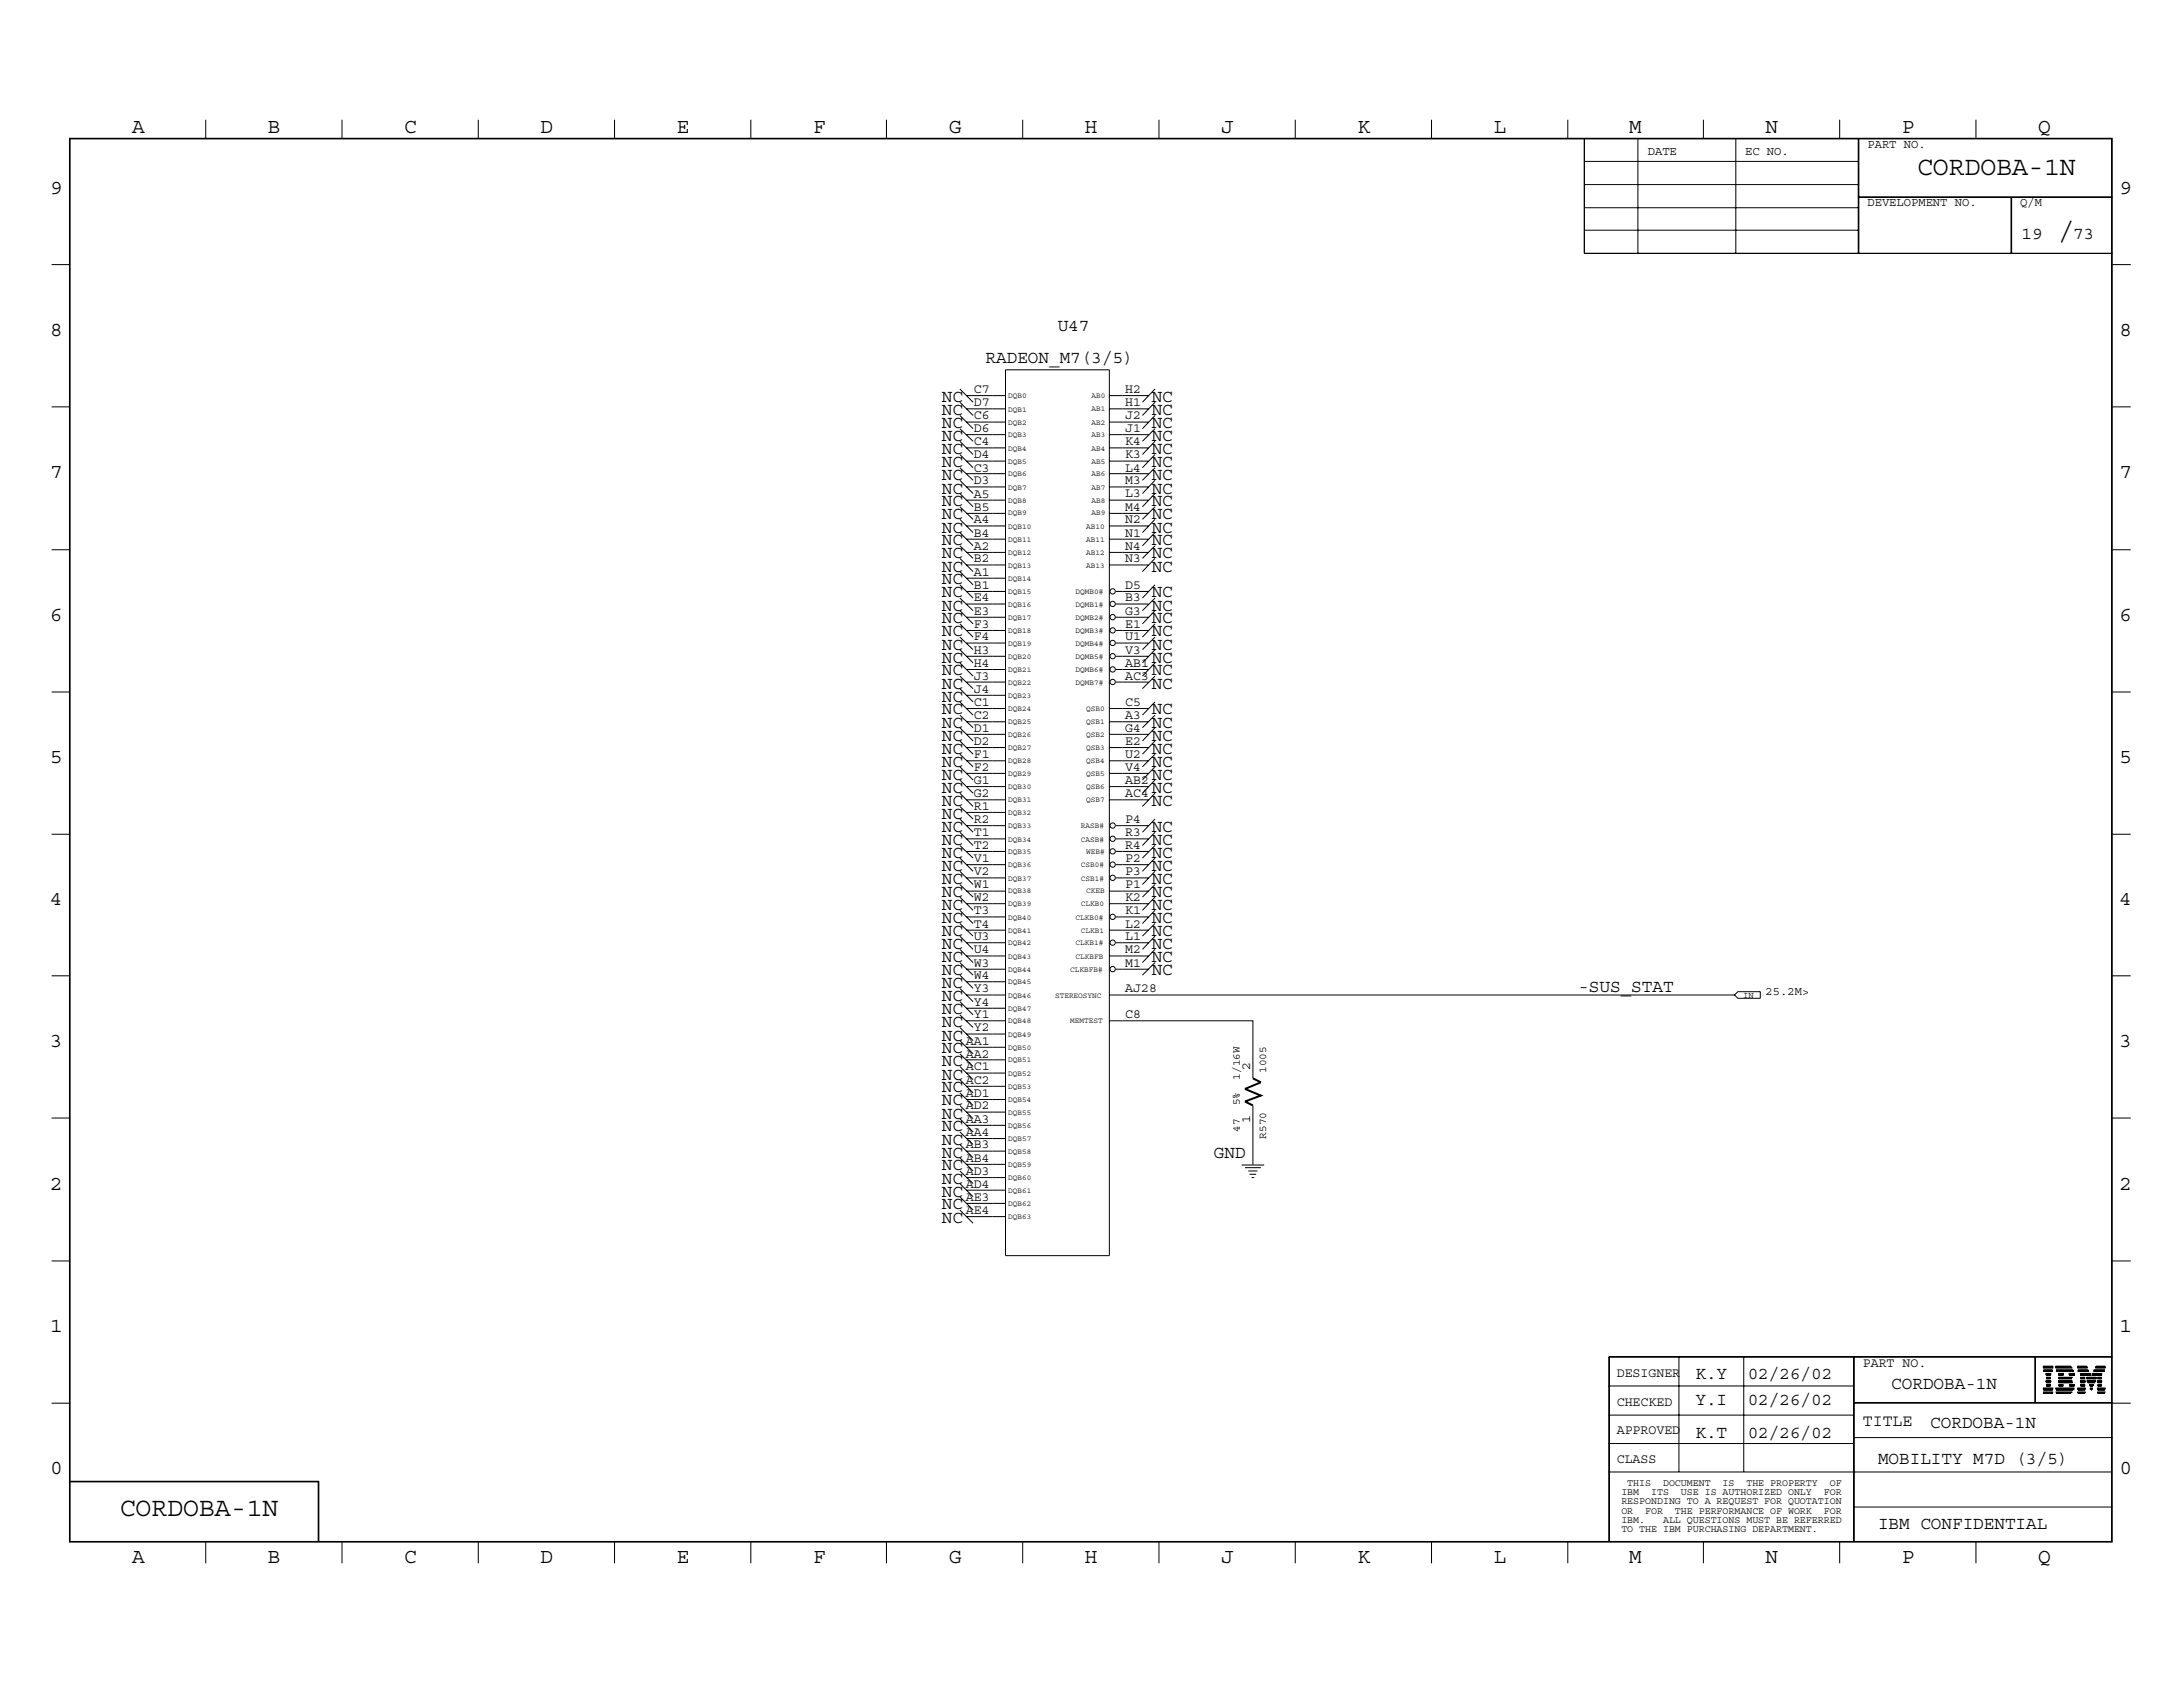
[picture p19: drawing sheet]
<svg xmlns="http://www.w3.org/2000/svg" width="279mm" height="216mm" viewBox="0 0 279 216" stroke-linecap="round" stroke-linejoin="round" font-family="sans-serif">
<defs><g id="words">
<g font-size="3.4">
<text x="245.4" y="22.4">CORDOBA-1N</text>
<text x="263.5" y="30.6">/</text>
<text x="15.3" y="194.1">CORDOBA-1N</text>
</g>
<g font-size="2.7">
<text x="16.9" y="17">A</text>
<text x="34.3" y="17">B</text>
<text x="51.7" y="17">C</text>
<text x="69.2" y="17">D</text>
<text x="86.6" y="17">E</text>
<text x="104.1" y="17">F</text>
<text x="121.5" y="17">G</text>
<text x="138.9" y="17">H</text>
<text x="156.3" y="17">J</text>
<text x="173.7" y="17">K</text>
<text x="191.2" y="17">L</text>
<text x="208.5" y="17">M</text>
<text x="226" y="17">N</text>
<text x="243.4" y="17">P</text>
<text x="260.9" y="17">Q</text>
<text x="6.4" y="24.8">9</text>
<text x="271.3" y="24.8">9</text>
<text x="6.4" y="43">8</text>
<text x="271.3" y="43">8</text>
<text x="6.4" y="61.2">7</text>
<text x="271.3" y="61.2">7</text>
<text x="6.4" y="79.4">6</text>
<text x="271.3" y="79.4">6</text>
<text x="6.4" y="97.6">5</text>
<text x="271.3" y="97.6">5</text>
<text x="6.4" y="115.8">4</text>
<text x="271.3" y="115.8">4</text>
<text x="6.4" y="134">3</text>
<text x="271.3" y="134">3</text>
<text x="6.4" y="152.2">2</text>
<text x="271.3" y="152.2">2</text>
<text x="6.4" y="170.4">1</text>
<text x="271.3" y="170.4">1</text>
<text x="6.4" y="188.6">0</text>
<text x="271.3" y="188.6">0</text>
<text x="16.9" y="200.1">A</text>
<text x="34.3" y="200.1">B</text>
<text x="51.7" y="200.1">C</text>
<text x="69.2" y="200.1">D</text>
<text x="86.6" y="200.1">E</text>
<text x="104.1" y="200.1">F</text>
<text x="121.5" y="200.1">G</text>
<text x="138.9" y="200.1">H</text>
<text x="156.3" y="200.1">J</text>
<text x="173.7" y="200.1">K</text>
<text x="191.2" y="200.1">L</text>
<text x="208.5" y="200.1">M</text>
<text x="226" y="200.1">N</text>
<text x="243.4" y="200.1">P</text>
<text x="260.9" y="200.1">Q</text>
</g>
<g font-size="2.3">
<text x="258.7" y="30.6">19</text>
<text x="265.3" y="30.6">73</text>
<text x="126.2" y="46.5">RADEON_M7(3/5)</text>
<text x="135.4" y="42.3">U47</text>
<text x="120.6" y="53.1">NC</text>
<text x="120.6" y="51.5">NC</text>
<text x="147.4" y="53.1">NC</text>
<text x="147.4" y="51.5">NC</text>
<text x="120.6" y="59.8">NC</text>
<text x="120.6" y="56.5">NC</text>
<text x="120.6" y="58.2">NC</text>
<text x="120.6" y="54.8">NC</text>
<text x="147.4" y="59.8">NC</text>
<text x="147.4" y="54.8">NC</text>
<text x="147.4" y="58.2">NC</text>
<text x="147.4" y="56.5">NC</text>
<text x="120.6" y="63.2">NC</text>
<text x="120.6" y="61.5">NC</text>
<text x="120.6" y="64.8">NC</text>
<text x="147.4" y="61.5">NC</text>
<text x="147.4" y="63.2">NC</text>
<text x="147.4" y="64.8">NC</text>
<text x="120.6" y="66.5">NC</text>
<text x="120.6" y="71.5">NC</text>
<text x="120.6" y="68.2">NC</text>
<text x="120.6" y="69.8">NC</text>
<text x="147.4" y="71.5">NC</text>
<text x="147.4" y="68.2">NC</text>
<text x="147.4" y="66.5">NC</text>
<text x="147.4" y="69.8">NC</text>
<text x="120.6" y="74.8">NC</text>
<text x="120.6" y="73.2">NC</text>
<text x="120.6" y="76.5">NC</text>
<text x="147.4" y="76.5">NC</text>
<text x="147.4" y="73.2">NC</text>
<text x="120.6" y="81.4">NC</text>
<text x="120.6" y="78.1">NC</text>
<text x="120.6" y="83.1">NC</text>
<text x="120.6" y="79.8">NC</text>
<text x="147.4" y="78.1">NC</text>
<text x="147.4" y="83.1">NC</text>
<text x="147.4" y="79.8">NC</text>
<text x="147.4" y="81.4">NC</text>
<text x="120.6" y="84.8">NC</text>
<text x="120.6" y="89.8">NC</text>
<text x="120.6" y="86.4">NC</text>
<text x="120.6" y="88.1">NC</text>
<text x="147.4" y="84.8">NC</text>
<text x="147.4" y="88.1">NC</text>
<text x="147.4" y="86.4">NC</text>
<text x="120.6" y="93.1">NC</text>
<text x="120.6" y="94.8">NC</text>
<text x="120.6" y="91.4">NC</text>
<text x="147.4" y="94.8">NC</text>
<text x="147.4" y="93.1">NC</text>
<text x="147.4" y="91.4">NC</text>
<text x="120.6" y="99.8">NC</text>
<text x="120.6" y="98.1">NC</text>
<text x="120.6" y="101.4">NC</text>
<text x="120.6" y="96.4">NC</text>
<text x="147.4" y="96.4">NC</text>
<text x="147.4" y="98.1">NC</text>
<text x="147.4" y="99.8">NC</text>
<text x="147.4" y="101.4">NC</text>
<text x="120.6" y="103.1">NC</text>
<text x="120.6" y="104.8">NC</text>
<text x="120.6" y="106.5">NC</text>
<text x="147.4" y="103.1">NC</text>
<text x="147.4" y="106.5">NC</text>
<text x="120.6" y="113.1">NC</text>
<text x="120.6" y="108.1">NC</text>
<text x="120.6" y="111.5">NC</text>
<text x="120.6" y="109.8">NC</text>
<text x="147.4" y="108.1">NC</text>
<text x="147.4" y="109.8">NC</text>
<text x="147.4" y="111.5">NC</text>
<text x="147.4" y="113.1">NC</text>
<text x="120.6" y="116.5">NC</text>
<text x="120.6" y="114.8">NC</text>
<text x="120.6" y="119.8">NC</text>
<text x="120.6" y="118.1">NC</text>
<text x="147.4" y="114.8">NC</text>
<text x="147.4" y="119.8">NC</text>
<text x="147.4" y="118.1">NC</text>
<text x="147.4" y="116.5">NC</text>
<text x="120.6" y="121.5">NC</text>
<text x="120.6" y="124.8">NC</text>
<text x="120.6" y="123.1">NC</text>
<text x="147.4" y="123.1">NC</text>
<text x="147.4" y="121.5">NC</text>
<text x="147.4" y="124.8">NC</text>
<text x="120.6" y="131.5">NC</text>
<text x="120.6" y="129.8">NC</text>
<text x="120.6" y="126.5">NC</text>
<text x="120.6" y="128.1">NC</text>
<text x="202" y="127">-SUS_STAT</text>
<text x="120.6" y="133.2">NC</text>
<text x="120.6" y="136.5">NC</text>
<text x="120.6" y="134.8">NC</text>
<text x="120.6" y="139.8">NC</text>
<text x="120.6" y="141.5">NC</text>
<text x="120.6" y="143.2">NC</text>
<text x="120.6" y="138.2">NC</text>
<text x="120.6" y="146.5">NC</text>
<text x="120.6" y="144.8">NC</text>
<text x="120.6" y="149.8">NC</text>
<text x="120.6" y="148.2">NC</text>
<text x="155.4" y="148.2">GND</text>
<text x="120.6" y="153.2">NC</text>
<text x="120.6" y="151.5">NC</text>
<text x="120.6" y="154.8">NC</text>
<text x="120.6" y="156.5">NC</text>
<text x="217" y="176.5">K.Y</text>
<text x="217" y="179.8">Y.I</text>
<text x="223.7" y="176.5">02/26/02</text>
<text x="223.7" y="179.8">02/26/02</text>
<text x="242.1" y="177.7">CORDOBA-1N</text>
<text x="217" y="184">K.T</text>
<text x="223.7" y="184">02/26/02</text>
<text x="247.1" y="182.7">CORDOBA-1N</text>
<text x="240.4" y="187.4">MOBILITY M7D (3/5)</text>
<text x="240.4" y="195.7">IBM CONFIDENTIAL</text>
</g>
<text font-size="2.1" x="238.4" y="182.5">TITLE</text>
<g font-size="1.7">
<text x="124.6" y="53.7">C6</text>
<text x="124.6" y="50.3">C7</text>
<text x="124.6" y="52">D7</text>
<text x="144" y="50.3">H2</text>
<text x="144" y="52">H1</text>
<text x="144" y="53.7">J2</text>
<text x="124.6" y="58.7">D4</text>
<text x="124.6" y="57">C4</text>
<text x="124.6" y="55.3">D6</text>
<text x="144" y="55.3">J1</text>
<text x="144" y="57">K4</text>
<text x="144" y="58.7">K3</text>
<text x="124.6" y="65.4">B5</text>
<text x="124.6" y="63.7">A5</text>
<text x="124.6" y="60.4">C3</text>
<text x="124.6" y="62">D3</text>
<text x="144" y="63.7">L3</text>
<text x="144" y="62">M3</text>
<text x="144" y="65.4">M4</text>
<text x="144" y="60.4">L4</text>
<text x="124.6" y="72">B2</text>
<text x="124.6" y="67">A4</text>
<text x="124.6" y="70.4">A2</text>
<text x="124.6" y="68.7">B4</text>
<text x="144" y="68.7">N1</text>
<text x="144" y="67">N2</text>
<text x="144" y="70.4">N4</text>
<text x="144" y="72">N3</text>
<text x="124.6" y="77">E4</text>
<text x="124.6" y="73.7">A1</text>
<text x="124.6" y="75.4">B1</text>
<text x="144" y="75.4">D5</text>
<text x="144" y="77">B3</text>
<text x="124.6" y="83.7">H3</text>
<text x="124.6" y="80.3">F3</text>
<text x="124.6" y="78.7">E3</text>
<text x="124.6" y="82">F4</text>
<text x="144" y="82">U1</text>
<text x="144" y="83.7">V3</text>
<text x="144" y="80.3">E1</text>
<text x="144" y="78.7">G3</text>
<text x="124.6" y="88.6">J4</text>
<text x="124.6" y="87">J3</text>
<text x="124.6" y="85.3">H4</text>
<text x="144" y="85.3">AB1</text>
<text x="144" y="87">AC3</text>
<text x="124.6" y="95.3">D2</text>
<text x="124.6" y="93.6">D1</text>
<text x="124.6" y="90.3">C1</text>
<text x="124.6" y="92">C2</text>
<text x="144" y="93.6">G4</text>
<text x="144" y="95.3">E2</text>
<text x="144" y="92">A3</text>
<text x="144" y="90.3">C5</text>
<text x="124.6" y="100.3">G1</text>
<text x="124.6" y="97">F1</text>
<text x="124.6" y="98.6">F2</text>
<text x="144" y="100.3">AB2</text>
<text x="144" y="97">U2</text>
<text x="144" y="98.6">V4</text>
<text x="124.6" y="107">T1</text>
<text x="124.6" y="105.3">R2</text>
<text x="124.6" y="102">G2</text>
<text x="124.6" y="103.6">R1</text>
<text x="144" y="105.3">P4</text>
<text x="144" y="107">R3</text>
<text x="144" y="102">AC4</text>
<text x="124.6" y="108.6">T2</text>
<text x="124.6" y="112">V2</text>
<text x="124.6" y="113.7">W1</text>
<text x="124.6" y="110.3">V1</text>
<text x="144" y="112">P3</text>
<text x="144" y="113.7">P1</text>
<text x="144" y="108.6">R4</text>
<text x="144" y="110.3">P2</text>
<text x="124.6" y="118.7">T4</text>
<text x="124.6" y="115.3">W2</text>
<text x="124.6" y="117">T3</text>
<text x="144" y="115.3">K2</text>
<text x="144" y="117">K1</text>
<text x="144" y="118.7">L2</text>
<text x="124.6" y="120.3">U3</text>
<text x="124.6" y="122">U4</text>
<text x="124.6" y="125.3">W4</text>
<text x="124.6" y="123.7">W3</text>
<text x="144" y="123.7">M1</text>
<text x="144" y="120.3">L1</text>
<text x="144" y="122">M2</text>
<text x="124.6" y="130.3">Y1</text>
<text x="124.6" y="128.7">Y4</text>
<text x="124.6" y="127">Y3</text>
<text x="124.6" y="132">Y2</text>
<text x="144" y="130.3">C8</text>
<text x="144" y="127">AJ28</text>
<text x="123.6" y="137">AC1</text>
<text x="123.6" y="135.4">AA2</text>
<text x="123.6" y="133.7">AA1</text>
<text x="160" y="137" transform="rotate(-90 160 137)">2</text>
<text x="123.6" y="143.7">AA3</text>
<text x="123.6" y="142">AD2</text>
<text x="123.6" y="138.7">AC2</text>
<text x="123.6" y="140.4">AD1</text>
<text x="160" y="143.7" transform="rotate(-90 160 143.7)">1</text>
<text x="123.6" y="148.7">AB4</text>
<text x="123.6" y="145.4">AA4</text>
<text x="123.6" y="147">AB3</text>
<text x="123.6" y="150.4">AD3</text>
<text x="123.6" y="155.4">AE4</text>
<text x="123.6" y="153.7">AE3</text>
<text x="123.6" y="152">AD4</text>
<text x="206.9" y="176.3">DESIGNER</text>
<text x="206.9" y="179.9">CHECKED</text>
<text x="238.4" y="175">PART NO.</text>
<text x="206.9" y="183.6">APPROVED</text>
<text x="206.9" y="187.3">CLASS</text>
</g>
<g font-size="1.6">
<text x="210.9" y="19.8">DATE</text>
<text x="223.4" y="19.8">EC NO.</text>
<text x="239" y="18.9">PART NO.</text>
<text x="239" y="26.4">DEVELOPMENT NO.</text>
<text x="258.6" y="26.4">Q/M</text>
<text x="226" y="127.3">25.2M&gt;</text>
</g>
<g font-size="1.4">
<text x="162.1" y="137.3" transform="rotate(-90 162.1 137.3)">1005</text>
<text x="158.7" y="141.5" transform="rotate(-90 158.7 141.5)">5%</text>
<text x="158.7" y="138.2" transform="rotate(-90 158.7 138.2)">1/16W</text>
<text x="158.7" y="144.9" transform="rotate(-90 158.7 144.9)">47</text>
<text x="162.1" y="145.7" transform="rotate(-90 162.1 145.7)">R570</text>
</g>
<g font-size="1.3">
<text x="207.5" y="191.3">IBM</text>
<text x="208.3" y="190.2">THIS</text>
<text x="211.3" y="191.3">ITS</text>
<text x="212.9" y="190.2">DOCUMENT</text>
<text x="215.1" y="191.3">USE IS AUTHORIZED ONLY</text>
<text x="220.5" y="190.2">IS</text>
<text x="223.5" y="190.2">THE PROPERTY</text>
<text x="233.4" y="191.3">FOR</text>
<text x="234.2" y="190.2">OF</text>
<text x="207.5" y="192.5">RESPONDING TO A REQUEST FOR QUOTATION</text>
<text x="207.5" y="193.7">OR</text>
<text x="207.5" y="194.9">IBM.</text>
<text x="207.5" y="196.1">TO THE IBM PURCHASING DEPARTMENT.</text>
<text x="210.6" y="193.7">FOR</text>
<text x="212.9" y="194.9">ALL QUESTIONS MUST BE REFERRED</text>
<text x="214.4" y="193.7">THE PERFORMANCE OF WORK</text>
<text x="233.4" y="193.7">FOR</text>
</g>
<text font-size="1.1" x="223.1" y="127.7">IN</text>
<g font-size="1">
<text x="129" y="52.7">DQB1</text>
<text x="129" y="51">DQB0</text>
<text x="139.7" y="52.7">AB1</text>
<text x="139.7" y="51">AB0</text>
<text x="129" y="59.4">DQB5</text>
<text x="129" y="57.7">DQB4</text>
<text x="129" y="56">DQB3</text>
<text x="129" y="54.4">DQB2</text>
<text x="139.7" y="59.4">AB5</text>
<text x="139.7" y="57.7">AB4</text>
<text x="139.7" y="56">AB3</text>
<text x="139.7" y="54.4">AB2</text>
<text x="129" y="66">DQB9</text>
<text x="129" y="64.3">DQB8</text>
<text x="129" y="62.7">DQB7</text>
<text x="129" y="61">DQB6</text>
<text x="139.7" y="66">AB9</text>
<text x="139.7" y="64.3">AB8</text>
<text x="139.7" y="62.7">AB7</text>
<text x="139.7" y="61">AB6</text>
<text x="129" y="71">DQB12</text>
<text x="129" y="69.3">DQB11</text>
<text x="129" y="67.7">DQB10</text>
<text x="139" y="71">AB12</text>
<text x="139" y="69.3">AB11</text>
<text x="139" y="67.6">AB10</text>
<text x="129" y="77.6">DQB16</text>
<text x="129" y="76">DQB15</text>
<text x="129" y="74.3">DQB14</text>
<text x="129" y="72.6">DQB13</text>
<text x="137.7" y="77.6">DQMB1#</text>
<text x="137.7" y="76">DQMB0#</text>
<text x="139" y="72.6">AB13</text>
<text x="129" y="82.6">DQB19</text>
<text x="129" y="81">DQB18</text>
<text x="129" y="79.3">DQB17</text>
<text x="137.7" y="82.6">DQMB4#</text>
<text x="137.7" y="81">DQMB3#</text>
<text x="137.7" y="79.3">DQMB2#</text>
<text x="129" y="89.3">DQB23</text>
<text x="129" y="87.6">DQB22</text>
<text x="129" y="86">DQB21</text>
<text x="129" y="84.3">DQB20</text>
<text x="137.7" y="87.6">DQMB7#</text>
<text x="137.7" y="86">DQMB6#</text>
<text x="137.7" y="84.3">DQMB5#</text>
<text x="129" y="94.3">DQB26</text>
<text x="129" y="92.6">DQB25</text>
<text x="129" y="91">DQB24</text>
<text x="139" y="94.3">QSB2</text>
<text x="139" y="92.6">QSB1</text>
<text x="139" y="91">QSB0</text>
<text x="129" y="101">DQB30</text>
<text x="129" y="99.3">DQB29</text>
<text x="129" y="97.7">DQB28</text>
<text x="129" y="96">DQB27</text>
<text x="139" y="101">QSB6</text>
<text x="139" y="99.3">QSB5</text>
<text x="139" y="97.7">QSB4</text>
<text x="139" y="96">QSB3</text>
<text x="129" y="107.7">DQB34</text>
<text x="129" y="106">DQB33</text>
<text x="129" y="104.3">DQB32</text>
<text x="129" y="102.7">DQB31</text>
<text x="138.3" y="107.7">CASB#</text>
<text x="138.3" y="106">RASB#</text>
<text x="139" y="102.7">QSB7</text>
<text x="129" y="112.7">DQB37</text>
<text x="129" y="111">DQB36</text>
<text x="129" y="109.3">DQB35</text>
<text x="138.3" y="112.7">CSB1#</text>
<text x="138.3" y="111">CSB0#</text>
<text x="139" y="109.3">WEB#</text>
<text x="129" y="119.4">DQB41</text>
<text x="129" y="117.7">DQB40</text>
<text x="129" y="116">DQB39</text>
<text x="129" y="114.3">DQB38</text>
<text x="137.7" y="117.7">CLKB0#</text>
<text x="138.3" y="119.4">CLKB1</text>
<text x="138.3" y="116">CLKB0</text>
<text x="139" y="114.3">CKEB</text>
<text x="129" y="126">DQB45</text>
<text x="129" y="124.4">DQB44</text>
<text x="129" y="122.7">DQB43</text>
<text x="129" y="121">DQB42</text>
<text x="137" y="124.4">CLKBFB#</text>
<text x="137.7" y="122.7">CLKBFB</text>
<text x="137.7" y="121">CLKB1#</text>
<text x="129" y="131">DQB48</text>
<text x="129" y="129.4">DQB47</text>
<text x="129" y="127.7">DQB46</text>
<text x="135" y="127.7">STEREOSYNC</text>
<text x="137" y="131">MEMTEST</text>
<text x="129" y="137.7">DQB52</text>
<text x="129" y="136">DQB51</text>
<text x="129" y="134.4">DQB50</text>
<text x="129" y="132.7">DQB49</text>
<text x="129" y="142.7">DQB55</text>
<text x="129" y="141">DQB54</text>
<text x="129" y="139.4">DQB53</text>
<text x="129" y="149.4">DQB59</text>
<text x="129" y="147.7">DQB58</text>
<text x="129" y="146.1">DQB57</text>
<text x="129" y="144.4">DQB56</text>
<text x="129" y="154.3">DQB62</text>
<text x="129" y="152.7">DQB61</text>
<text x="129" y="151">DQB60</text>
<text x="129" y="156">DQB63</text>
</g>
</g></defs>
<g fill="none" stroke="#000" stroke-width=".13">
<path d="M8.9 17.7h261.4v179.7h-261.4zM9 17.8h261.3v179.5h-261.3zM26.3 15.3v2.4M43.8 15.3v2.4M61.2 15.3v2.4M78.7 15.3v2.4M96.1 15.3v2.4M113.5 15.3v2.4M130.9 15.3v2.4M148.3 15.3v2.4M165.8 15.3v2.4M183.2 15.3v2.4"/>
<path d="M200.7 15.3v2.4M202.8 17.7v14.7h67.5M209.6 17.7v14.7M218 15.3v2.4M222.2 17.7v14.7M235.5 15.3v2.4M237.8 17.7v14.7M237.9 17.7v14.7M252.9 15.3v2.4M6.6 33.9h2.3M202.8 29.5h35M202.8 26.6h35"/>
<path d="M202.8 23.6h35M202.8 20.7h35M237.8 25.2h32.5M257.4 25.2v7.2M257.5 25.2v7.2M270.3 33.9h2.4M6.6 52.1h2.3M122.9 58.2l1.6 1.7M122.9 54.9l1.6 1.6M122.9 51.5l1.6 1.7M122.9 59.9l1.6 1.6M122.9 49.8l1.6 1.7"/>
<path d="M122.9 56.5l1.6 1.7M122.9 53.2l1.6 1.7M123.7 59h5M123.7 57.3h5M123.7 55.6h5M123.7 54h5M123.7 52.3h5M123.7 50.6h5M128.7 47.3h13.3v113.4h-13.3zM142 59h5M142 57.3h5M142 55.6h5"/>
<path d="M142 54h5M142 52.3h5M142 50.6h5M147.8 59.9l-1.6 1.6M147.8 58.2l-1.6 1.7M147.8 53.2l-1.6 1.7M147.8 51.5l-1.6 1.7M147.8 49.8l-1.6 1.7M147.8 56.5l-1.6 1.7M147.8 54.9l-1.6 1.6M270.3 52.1h2.4M6.6 70.4h2.3"/>
<path d="M122.9 64.9l1.6 1.6M122.9 69.8l1.6 1.7M122.9 73.2l1.6 1.6M122.9 79.8l1.6 1.7M122.9 76.5l1.6 1.6M122.9 61.5l1.6 1.7M122.9 71.5l1.6 1.7M122.9 78.1l1.6 1.7M122.9 74.8l1.6 1.7M122.9 66.5l1.6 1.7M122.9 68.2l1.6 1.6M122.9 63.2l1.6 1.7"/>
<path d="M123.7 79h5M123.7 77.3h5M123.7 75.7h5M123.7 72.3h5M123.7 70.7h5M123.7 69h5M123.7 67.3h5M123.7 65.7h5M123.7 64h5M123.7 62.3h5M123.7 60.6h5M123.7 74h5"/>
<path d="M142 72.3h5M142 70.7h5M142 69h5M142 67.3h5M142 65.7h5M142 64h5M142 62.3h5M142 60.6h5M142.8 79h4.2M142.8 77.3h4.2M142.8 75.7h4.2M147.8 69.8l-1.6 1.7"/>
<path d="M147.8 76.5l-1.6 1.6M147.8 61.5l-1.6 1.7M147.8 66.5l-1.6 1.7M147.8 64.9l-1.6 1.6M147.8 63.2l-1.6 1.7M147.8 68.2l-1.6 1.6M147.8 78.1l-1.6 1.7M147.8 79.8l-1.6 1.7M147.8 74.8l-1.6 1.7M147.8 71.5l-1.6 1.7M270.3 70.4h2.4M6.6 88.6h2.3"/>
<path d="M122.9 91.5l1.6 1.6M122.9 83.1l1.6 1.7M122.9 93.1l1.6 1.7M122.9 98.1l1.6 1.7M122.9 96.5l1.6 1.6M122.9 99.8l1.6 1.7M122.9 94.8l1.6 1.7M122.9 88.1l1.6 1.7M122.9 89.8l1.6 1.7M122.9 84.8l1.6 1.7M122.9 86.5l1.6 1.6M122.9 81.5l1.6 1.6"/>
<path d="M123.7 99h5M123.7 97.4h5M123.7 95.7h5M123.7 94h5M123.7 92.4h5M123.7 90.7h5M123.7 87.3h5M123.7 85.7h5M123.7 84h5M123.7 82.3h5M123.7 80.7h5M123.7 89h5"/>
<path d="M142 99h5M142 97.4h5M142 95.7h5M142 94h5M142 92.4h5M142 90.7h5M142.8 87.3h4.2M142.8 85.7h4.2M142.8 84h4.2M142.8 82.3h4.2M142.8 80.7h4.2M147.8 94.8l-1.6 1.7"/>
<path d="M147.8 96.5l-1.6 1.6M147.8 93.1l-1.6 1.7M147.8 98.1l-1.6 1.7M147.8 81.5l-1.6 1.6M147.8 91.5l-1.6 1.6M147.8 83.1l-1.6 1.7M147.8 89.8l-1.6 1.7M147.8 86.5l-1.6 1.6M147.8 99.8l-1.6 1.7M147.8 84.8l-1.6 1.7M270.3 88.6h2.4M6.6 106.8h2.3"/>
<path d="M122.9 101.5l1.6 1.7M122.9 103.2l1.6 1.6M122.9 114.8l1.6 1.7M122.9 111.5l1.6 1.7M122.9 106.5l1.6 1.7M122.9 113.2l1.6 1.6M122.9 119.8l1.6 1.7M122.9 118.2l1.6 1.6M122.9 116.5l1.6 1.7M122.9 109.8l1.6 1.7M122.9 104.8l1.6 1.7M122.9 108.2l1.6 1.6"/>
<path d="M123.7 119h5M123.7 117.3h5M123.7 115.7h5M123.7 114h5M123.7 112.4h5M123.7 110.7h5M123.7 109h5M123.7 107.4h5M123.7 105.7h5M123.7 102.4h5M123.7 100.7h5M123.7 104h5"/>
<path d="M142 119h5M142 115.7h5M142 114h5M142 102.4h5M142 100.7h5M142.8 117.3h4.2M142.8 112.4h4.2M142.8 110.7h4.2M142.8 109h4.2M142.8 107.4h4.2M142.8 105.7h4.2M147.8 106.5l-1.6 1.7"/>
<path d="M147.8 108.2l-1.6 1.6M147.8 109.8l-1.6 1.7M147.8 111.5l-1.6 1.7M147.8 113.2l-1.6 1.6M147.8 118.2l-1.6 1.6M147.8 116.5l-1.6 1.7M147.8 119.8l-1.6 1.7M147.8 101.5l-1.6 1.7M147.8 104.8l-1.6 1.7M147.8 114.8l-1.6 1.7M270.3 106.8h2.4M6.6 124.9h2.3"/>
<path d="M122.9 138.2l1.6 1.7M122.9 139.9l1.6 1.6M122.9 131.5l1.6 1.7M122.9 123.2l1.6 1.6M122.9 121.5l1.6 1.7M122.9 136.5l1.6 1.7M122.9 129.9l1.6 1.6M122.9 134.9l1.6 1.6M122.9 133.2l1.6 1.7M122.9 128.2l1.6 1.7M122.9 124.8l1.6 1.7M122.9 126.5l1.6 1.7"/>
<path d="M123.7 130.6h5M123.7 127.3h5M123.7 124h5M123.7 122.3h5M123.7 120.6h5M123.7 139h5M123.7 137.3h5M123.7 135.6h5M123.7 134h5M123.7 132.3h5M123.7 129h5M123.7 125.6h5"/>
<path d="M142 130.6h18.4v7.4M142 127.3h80M142 122.3h5M142.8 124h4.2M142.8 120.6h4.2M147.8 121.5l-1.6 1.7M147.8 123.2l-1.6 1.6M222.4 126.9h2.9v.9h-2.9l-.4-.5zM270.3 124.9h2.4M6.6 143.1h2.3M122.9 144.9l1.6 1.6M122.9 151.5l1.6 1.7"/>
<path d="M122.9 149.9l1.6 1.6M122.9 141.5l1.6 1.7M122.9 153.2l1.6 1.7M122.9 143.2l1.6 1.7M122.9 148.2l1.6 1.7M122.9 146.5l1.6 1.7M122.9 154.9l1.6 1.6M123.7 150.7h5M123.7 155.7h5M123.7 154h5M123.7 152.3h5M123.7 149h5"/>
<path d="M123.7 147.3h5M123.7 145.7h5M123.7 144h5M123.7 142.3h5M123.7 140.7h5M158.9 149.1h2.9M159.3 149.4h2.1M159.8 149.9h1.2M159.9 150.3h.9M160.2 150.7h.3M160.4 141.5v7.5M270.3 143.1h2.4"/>
<path d="M6.6 179.6h2.3M6.6 161.4h2.3M205.9 177.4h31.3M206 173.7v23.6M214.9 173.7v14.7M223.2 173.7v14.7M237.2 173.7v23.6M237.2 179.5h33.1M237.2 179.6h35.5M237.3 173.7v23.6M260.4 173.7v5.9M260.5 173.7v5.9"/>
<path d="M261.5 177.7h1.2v.1h-1.2zM261.5 177.6h1.2v.1h-1.2zM261.5 175h1.2v.1h-1.2zM261.5 174.9h1.2v.1h-1.2zM261.5 174.8h1.2v.1h-1.2zM261.5 178.3h1.2h-1.2M261.5 178.1h1.2v.1h-1.2h1.2h-1.2zM261.5 177.9h1.2h-1.2M261.5 175.5h1.2h-1.2M261.5 175.4h1.2h-1.2M261.5 175.3h1.2h-1.2M261.9 176.8h.6v.1h-.6z"/>
<path d="M261.9 176.7h.6v.1h-.6zM261.9 175.9h.6h-.6zM261.9 175.8h.6v.1h-.6zM261.9 177.4h.6h-.6M261.9 177.3h.6h-.6M261.9 177.2h.6h-.6M261.9 177h.6h-.6M261.9 176.4h.6h-.6M261.9 176.3h.6h-.6M261.9 176h.6h-.6M263.1 175h2.1v.1h-2.1zM263.1 174.9h2v.1h-2z"/>
<path d="M263.1 174.8h1.9v.1h-1.9zM263.1 177.7h2.3v.1h-2.3zM263.1 177.6h2.3v.1h-2.3zM263.1 178.3h1.9h-1.9M263.1 178.1h2.1v.1h-2.1h2h-2zM263.1 177.9h2.2h-2.2M263.1 175.5h2.3h-2.3M263.1 175.4h2.3h-2.3M263.1 175.3h2.2h-2.2M263.5 176.8h1.7v.1h-1.7zM263.5 176.7h1.7v.1h-1.7zM263.5 175.9h.6h-.6z"/>
<path d="M263.5 175.8h.6v.1h-.6zM263.5 177h1.8h-1.8M263.5 176.4h1.7h-1.7M263.5 176.3h1.8h-1.8M263.5 177.4h.6h-.6M263.5 177.3h.6h-.6M263.5 177.2h.6h-.6M263.5 176h.6h-.6M264.8 175.9h.7h-.7zM264.8 175.8h.7v.1h-.7zM264.8 177.4h.7h-.7M264.8 177.3h.7h-.7"/>
<path d="M264.8 177.2h.7h-.7M264.8 176h.7h-.7M265.9 177.7h1v.1h-1zM265.9 177.6h1v.1h-1zM265.9 175h1.2v.1h-1.2zM265.9 174.9h1.2v.1h-1.2zM265.9 174.8h1.1v.1h-1.1zM265.9 178.3h1h-1M265.9 178.1h1v.1h-1h1h-1zM265.9 177.9h1h-1M265.9 175.5h1.5h-1.5M265.9 175.4h1.5h-1.5"/>
<path d="M265.9 175.3h1.4h-1.4M266.3 176.8h.6v.1h-.6zM266.3 176.7h.6v.1h-.6zM266.3 175.9h1.2h-1.2zM266.3 175.8h1.2v.1h-1.2zM266.3 177.4h.6h-.6M266.3 177.3h.6h-.6M266.3 177.2h.6h-.6M266.3 177h.6h-.6M266.3 176.4h.6h-.6M266.3 176.3h.6h-.6M266.3 176h1.3h-1.3"/>
<path d="M267 176.4h1.3h-1.3M267 176.3h1.3h-1.3M267.1 176.7h1.1v.1h-1.1zM267.2 176.8h.9v.1h-.9zM267.2 177h.9h-.9M267.4 177.3h.6h-.6M267.4 177.2h.6h-.6M267.5 177.4h.4h-.4M267.5 177.7h.3v.1h-.3zM267.5 177.6h.3v.1h-.3zM267.6 177.9h.1h-.1M267.7 176h1.3h-1.3"/>
<path d="M267.8 175.9h1.2h-1.2zM267.8 175.8h1.2v.1h-1.2zM268 175.5h1.4h-1.4M268 175.4h1.4h-1.4M268 175.3h1.4h-1.4M268.2 175h1.2v.1h-1.2zM268.2 174.9h1.2v.1h-1.2zM268.3 174.8h1.1v.1h-1.1zM268.5 177.7h.9v.1h-.9zM268.5 177.6h.9v.1h-.9zM268.5 176.8h.5v.1h-.5zM268.5 176.7h.5v.1h-.5z"/>
<path d="M268.5 178.3h.9h-.9M268.5 178.1h.9v.1h-.9h.9h-.9zM268.5 177.9h.9h-.9M268.5 177.4h.5h-.5M268.5 177.3h.5h-.5M268.5 177.2h.5h-.5M268.5 177h.5h-.5M268.5 176.4h.5h-.5M268.5 176.3h.5h-.5M270.3 173.7h-64.4v23.6M270.3 161.4h2.4M8.9 189.6h31.9v7.7"/>
<path d="M8.9 189.7h31.9M26.3 197.3v2.8M40.7 189.6v7.7M43.8 197.3v2.8M61.2 197.3v2.8M78.7 197.3v2.8M96.1 197.3v2.8M113.5 197.3v2.8M130.9 197.3v2.8M148.3 197.3v2.8M165.8 197.3v2.8M183.2 197.3v2.8"/>
<path d="M200.7 197.3v2.8M205.9 188.4h64.4M205.9 184.7h31.3M205.9 181.1h31.3M218 197.3v2.8M235.5 197.3v2.8M237.2 192.9h33.1M237.2 184h33.1M252.9 197.3v2.8"/>
<circle cx="142.4" cy="77.3" r=".34"/>
<circle cx="142.4" cy="75.7" r=".34"/>
<circle cx="142.4" cy="79" r=".34"/>
<circle cx="142.4" cy="85.7" r=".34"/>
<circle cx="142.4" cy="87.3" r=".34"/>
<circle cx="142.4" cy="80.7" r=".34"/>
<circle cx="142.4" cy="84" r=".34"/>
<circle cx="142.4" cy="82.3" r=".34"/>
<circle cx="142.4" cy="117.3" r=".34"/>
<circle cx="142.4" cy="105.7" r=".34"/>
<circle cx="142.4" cy="109" r=".34"/>
<circle cx="142.4" cy="107.3" r=".34"/>
<circle cx="142.4" cy="110.6" r=".34"/>
<circle cx="142.4" cy="112.3" r=".34"/>
<circle cx="142.4" cy="120.6" r=".34"/>
<circle cx="142.4" cy="124" r=".34"/>
</g>
<path d="M160.4 138l1 .5-2.1 .9 2.1 .8-2.1 .8 1.1 .5" fill="none" stroke="#000" stroke-width=".25"/>
<use href="#words"/>
</svg>
